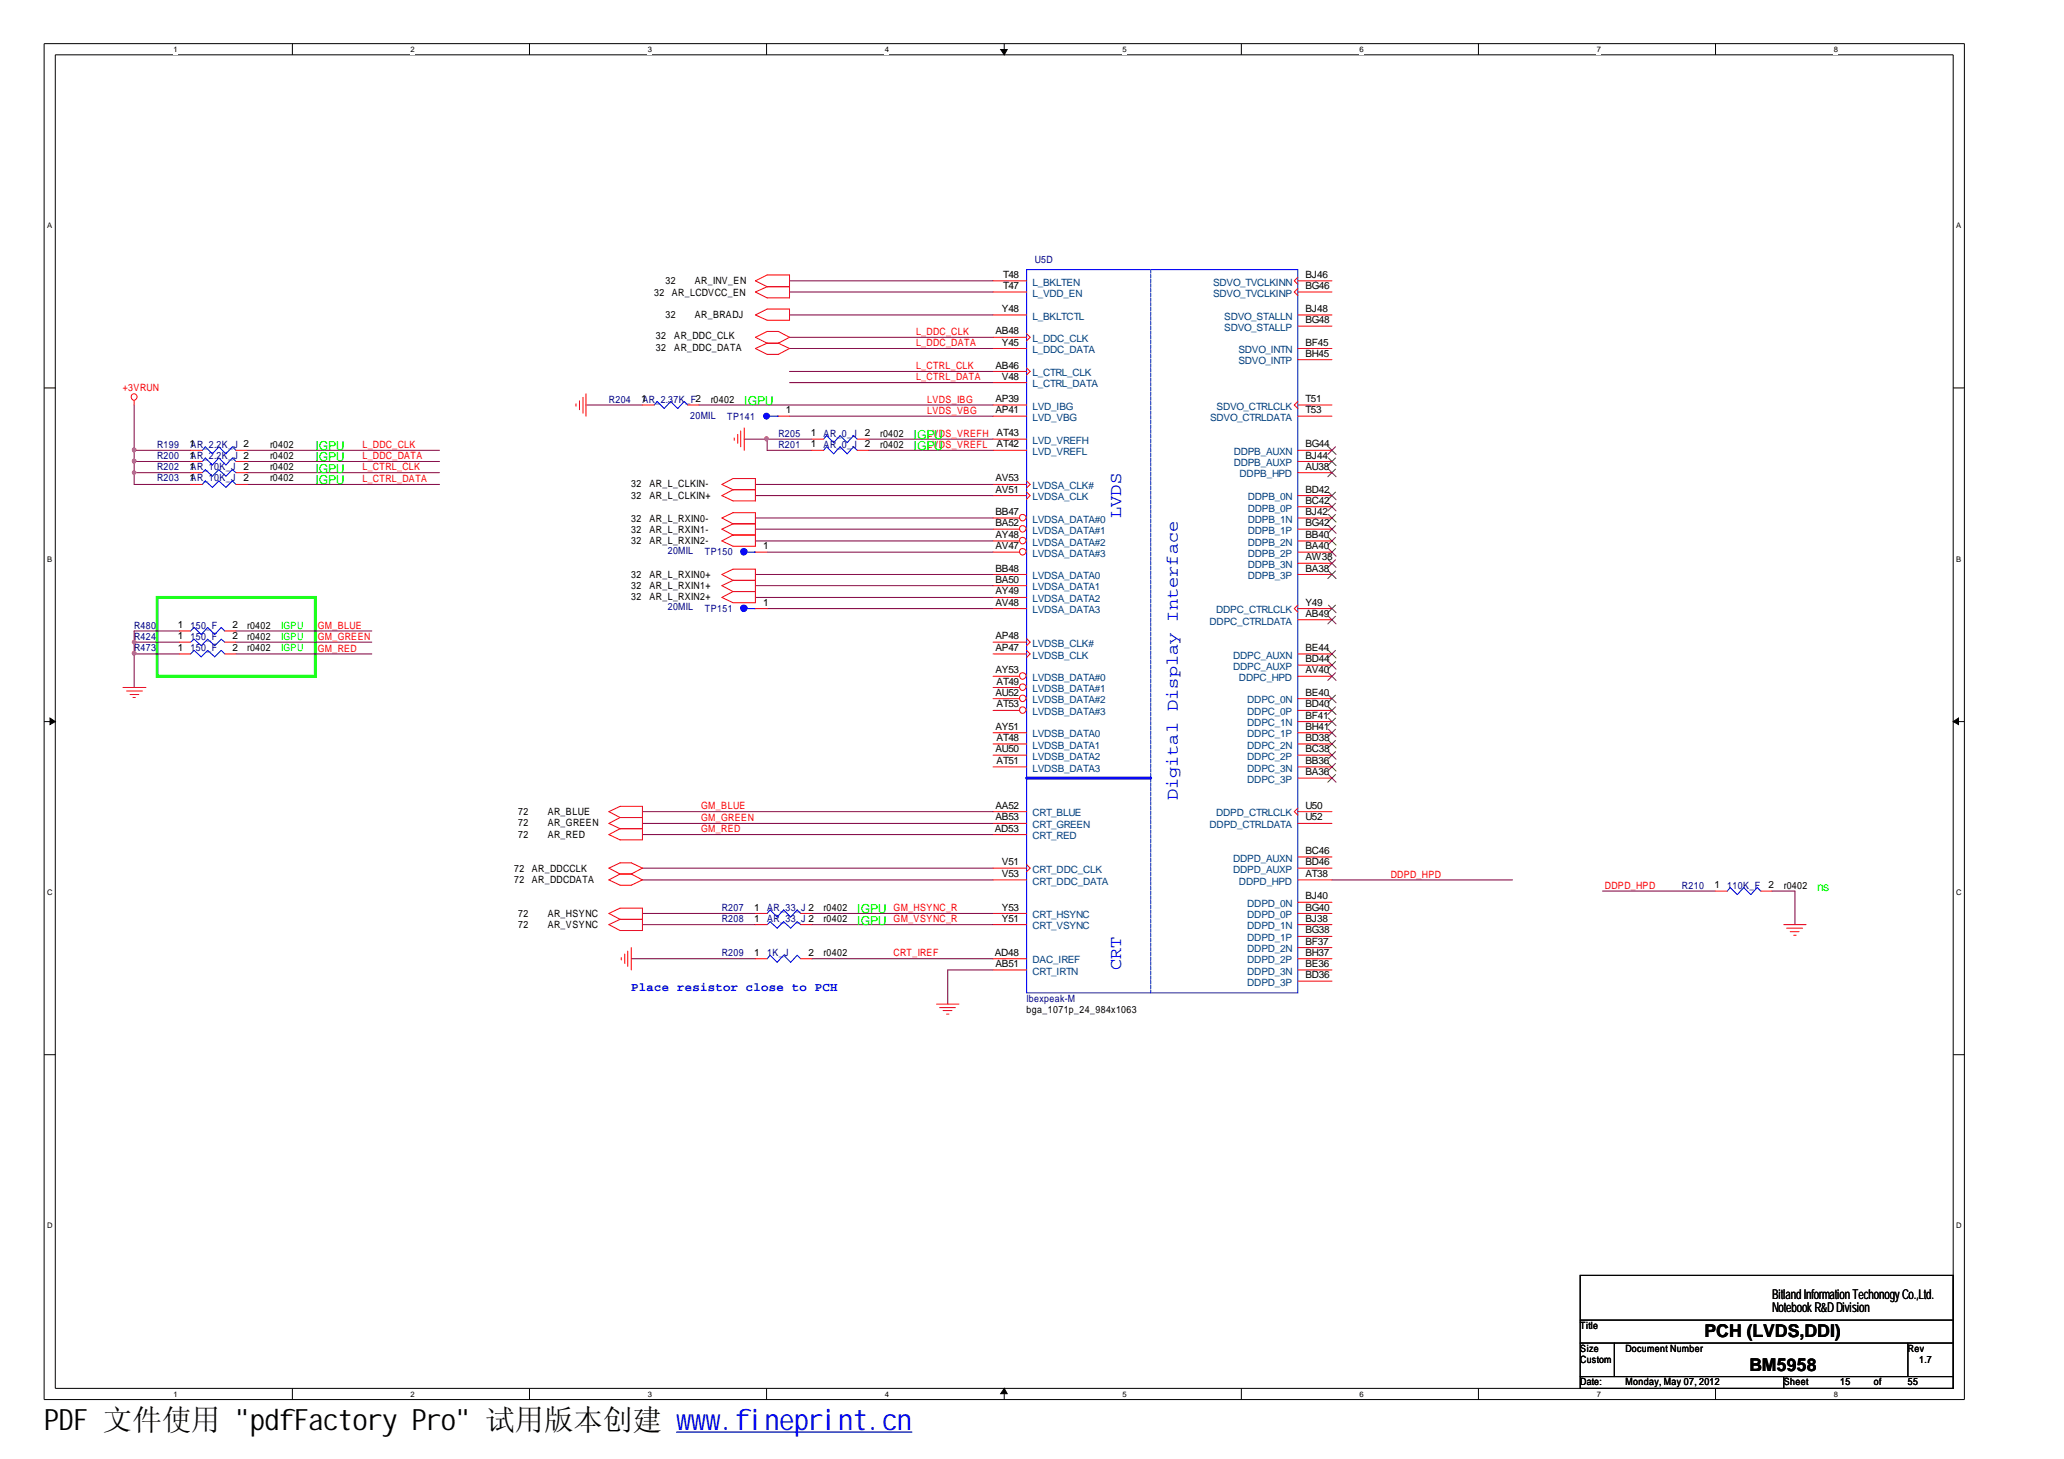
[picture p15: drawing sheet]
<svg xmlns="http://www.w3.org/2000/svg" width="297mm" height="210mm" viewBox="0 0 297 210" stroke-linecap="round" stroke-linejoin="round" font-family="sans-serif">
<defs><g id="words">
<text font-size="4.2" x="6.3" y="205.7">PDF 文件使用 &quot;pdfFactory Pro&quot; 试用版本创建 ww</text>
<text font-size="4.2" fill="#00f" x="99.5" y="205.7">w.fineprint.cn</text>
<g font-size="2.5" fill="#00f">
<text x="161.4" y="74.5" transform="rotate(-90 161.4 74.5)">LVDS</text>
<text x="169.5" y="115.2" transform="rotate(-90 169.5 115.2)">Digital Display Interface</text>
<text x="161.4" y="139.5" transform="rotate(-90 161.4 139.5)">CRT</text>
</g>
<g font-size="2.5">
<text x="245.3" y="192.3">PCH (LVDS,DDI)</text>
<text x="251.8" y="197.2">BM5958</text>
</g>
<g font-size="1.9">
<text x="255" y="186.9">BitlllandInformatiiionTechonogyCo.,Ltd.</text>
<text x="255" y="188.8">NotebookR&amp;DDivision</text>
<text x="255" y="186.9">BitandInformatonTechonogyCo.,Ltd.</text>
</g>
<g font-size="1.8" fill="#0f0">
<text x="107.1" y="58.3">IGPU</text>
<text x="45.4" y="64.8">IGPU</text>
<text x="131.5" y="63.2">IGPU</text>
<text x="131.5" y="64.8">IGPU</text>
<text x="45.4" y="68">IGPU</text>
<text x="45.4" y="69.6">IGPU</text>
<text x="45.4" y="66.4">IGPU</text>
<text x="123.4" y="131.4">IGPU</text>
<text x="261.5" y="128.2">ns</text>
<text x="123.4" y="133">IGPU</text>
</g>
<text font-size="1.8" fill="#00f" x="90.8" y="142.6">Place resistor close to PCH</text>
<g font-size="1.4">
<text x="95.8" y="40.8">32</text>
<text x="100" y="40.8">AR_INV_EN</text>
<text x="144.4" y="40">T48</text>
<text x="144.4" y="41.6">T47</text>
<text x="187.9" y="41.6">BG46</text>
<text x="187.9" y="40">BJ46</text>
<text x="94.1" y="42.5">32</text>
<text x="95.8" y="45.7">32</text>
<text x="96.7" y="42.5">AR_LCDVCC_EN</text>
<text x="100" y="45.7">AR_BRADJ</text>
<text x="144.2" y="44.9">Y48</text>
<text x="187.9" y="46.5">BG48</text>
<text x="187.9" y="44.9">BJ48</text>
<text x="94.4" y="50.5">32</text>
<text x="94.4" y="48.8">32</text>
<text x="97" y="50.5">AR_DDC_DATA</text>
<text x="97" y="48.8">AR_DDC_CLK</text>
<text x="143.3" y="53">AB46</text>
<text x="143.3" y="48.1">AB48</text>
<text x="144.2" y="49.7">Y45</text>
<text x="187.9" y="51.3">BH45</text>
<text x="187.9" y="49.7">BF45</text>
<text x="92.3" y="57.8">1AR_2.37K_F2</text>
<text x="102.3" y="57.9">r0402</text>
<text x="113.1" y="59.5">1</text>
<text x="143.3" y="57.8">AP39</text>
<text x="143.3" y="59.5">AP41</text>
<text x="144.2" y="54.6">V48</text>
<text x="187.9" y="57.8">T51</text>
<text x="187.9" y="59.5">T53</text>
<text x="27.3" y="66">1AR_2.2K_J 2</text>
<text x="27.3" y="64.4">1AR_2.2K_J 2</text>
<text x="38.9" y="64.4">r0402</text>
<text x="116.7" y="62.8">1</text>
<text x="116.7" y="64.4">1</text>
<text x="124.5" y="62.8">2</text>
<text x="124.5" y="64.4">2</text>
<text x="126.7" y="62.8">r0402</text>
<text x="126.7" y="64.4">r0402</text>
<text x="143.4" y="62.8">AT43</text>
<text x="143.4" y="64.4">AT42</text>
<text x="187.9" y="64.4">BG44</text>
<text x="187.9" y="66">BJ44</text>
<text x="27.3" y="67.6">1AR_10K_J</text>
<text x="27.3" y="69.3">1AR_10K_J</text>
<text x="35.1" y="67.6">2</text>
<text x="35.1" y="69.3">2</text>
<text x="38.9" y="67.7">r0402</text>
<text x="38.9" y="69.3">r0402</text>
<text x="38.9" y="66.1">r0402</text>
<text x="90.8" y="71.7">32</text>
<text x="90.8" y="70.1">32</text>
<text x="93.5" y="71.7">AR_L_CLKIN+</text>
<text x="93.5" y="70.1">AR_L_CLKIN-</text>
<text x="143.3" y="69.3">AV53</text>
<text x="143.3" y="70.9">AV51</text>
<text x="187.9" y="70.9">BD42</text>
<text x="187.9" y="67.6">AU38</text>
<text x="90.8" y="76.6">32</text>
<text x="90.8" y="75">32</text>
<text x="93.5" y="76.6">AR_L_RXIN1-</text>
<text x="93.5" y="75">AR_L_RXIN0-</text>
<text x="143.3" y="74.1">BB47</text>
<text x="143.3" y="75.7">BA52</text>
<text x="143.3" y="77.4">AY48</text>
<text x="187.9" y="74.1">BJ42</text>
<text x="187.9" y="77.4">BB40</text>
<text x="187.9" y="72.5">BC42</text>
<text x="187.9" y="75.7">BG42</text>
<text x="90.8" y="78.2">32</text>
<text x="90.8" y="83.2">32</text>
<text x="93.5" y="78.2">AR_L_RXIN2-</text>
<text x="93.5" y="83.2">AR_L_RXIN0+</text>
<text x="109.8" y="79">1</text>
<text x="143.3" y="79">AV47</text>
<text x="143.3" y="82.2">BB48</text>
<text x="143.3" y="83.8">BA50</text>
<text x="187.9" y="80.6">AW38</text>
<text x="187.9" y="79">BA40</text>
<text x="187.9" y="82.2">BA38</text>
<text x="90.8" y="84.8">32</text>
<text x="90.8" y="86.4">32</text>
<text x="93.5" y="84.8">AR_L_RXIN1+</text>
<text x="93.5" y="86.4">AR_L_RXIN2+</text>
<text x="109.8" y="87.1">1</text>
<text x="143.3" y="85.5">AY49</text>
<text x="143.3" y="87.1">AV48</text>
<text x="187.9" y="87.1">Y49</text>
<text x="187.9" y="88.7">AB49</text>
<text x="25.6" y="92">1</text>
<text x="25.6" y="90.4">1</text>
<text x="25.6" y="93.7">1</text>
<text x="33.4" y="92">2</text>
<text x="33.4" y="90.4">2</text>
<text x="33.4" y="93.7">2</text>
<text x="35.6" y="92">r0402</text>
<text x="35.6" y="90.4">r0402</text>
<text x="35.6" y="93.7">r0402</text>
<text x="143.3" y="92">AP48</text>
<text x="143.3" y="93.7">AP47</text>
<text x="187.9" y="93.7">BE44</text>
<text x="187.9" y="95.3">BD44</text>
<text x="143.3" y="96.9">AY53</text>
<text x="143.3" y="100.1">AU52</text>
<text x="143.4" y="98.5">AT49</text>
<text x="143.4" y="101.8">AT53</text>
<text x="187.9" y="100.1">BE40</text>
<text x="187.9" y="101.8">BD40</text>
<text x="187.9" y="96.9">AV40</text>
<text x="143.3" y="105">AY51</text>
<text x="143.4" y="106.6">AT48</text>
<text x="187.9" y="103.4">BF41</text>
<text x="187.9" y="106.6">BD38</text>
<text x="187.9" y="105">BH41</text>
<text x="143.3" y="108.2">AU50</text>
<text x="143.4" y="109.9">AT51</text>
<text x="187.9" y="109.9">BB36</text>
<text x="187.9" y="108.2">BC38</text>
<text x="187.9" y="111.5">BA36</text>
<text x="74.6" y="117.3">72</text>
<text x="74.6" y="118.9">72</text>
<text x="78.8" y="117.3">AR_BLUE</text>
<text x="78.8" y="118.9">AR_GREEN</text>
<text x="143.2" y="119.6">AD53</text>
<text x="143.3" y="116.3">AA52</text>
<text x="143.3" y="118">AB53</text>
<text x="187.9" y="116.3">U50</text>
<text x="187.9" y="118">U52</text>
<text x="74" y="125.4">72</text>
<text x="74.6" y="120.5">72</text>
<text x="76.5" y="125.4">AR_DDCCLK</text>
<text x="78.8" y="120.5">AR_RED</text>
<text x="144.2" y="124.5">V51</text>
<text x="187.9" y="122.9">BC46</text>
<text x="187.9" y="124.5">BD46</text>
<text x="74" y="127">72</text>
<text x="74.6" y="131.9">72</text>
<text x="76.5" y="127">AR_DDCDATA</text>
<text x="78.8" y="131.9">AR_HSYNC</text>
<text x="108.5" y="131">1</text>
<text x="118.5" y="131.1">r0402</text>
<text x="144.2" y="126.2">V53</text>
<text x="144.2" y="131">Y53</text>
<text x="187.9" y="129.4">BJ40</text>
<text x="187.9" y="131">BG40</text>
<text x="187.9" y="126.2">AT38</text>
<text x="246.7" y="127.8">1</text>
<text x="254.5" y="127.8">2</text>
<text x="256.7" y="127.9">r0402</text>
<text x="74.6" y="133.5">72</text>
<text x="78.8" y="133.5">AR_VSYNC</text>
<text x="108.5" y="137.5">1</text>
<text x="108.5" y="132.6">1</text>
<text x="116.3" y="137.5">2</text>
<text x="118.5" y="137.6">r0402</text>
<text x="118.5" y="132.7">r0402</text>
<text x="143.2" y="137.5">AD48</text>
<text x="144.2" y="132.6">Y51</text>
<text x="187.9" y="135.9">BF37</text>
<text x="187.9" y="132.6">BJ38</text>
<text x="187.9" y="137.5">BH37</text>
<text x="187.9" y="134.3">BG38</text>
<text x="143.3" y="139.1">AB51</text>
<text x="187.9" y="139.1">BE36</text>
<text x="187.9" y="140.7">BD36</text>
<text x="147.7" y="145.7">bga_1071p_24_984x1063</text>
<text x="227.4" y="191.2">Title</text>
<text x="227.4" y="194.5">Size</text>
<text x="227.4" y="196.1">Custom</text>
<text x="233.9" y="194.5">Document Number</text>
<text x="274.6" y="194.5">Rev</text>
<text x="276.2" y="196.1">1.7</text>
<text x="227.4" y="199.3">Date:</text>
<text x="233.9" y="199.3">Monday, May 07, 2012</text>
<text x="256.7" y="199.3">Sheet</text>
<text x="264.8" y="199.3">15</text>
<text x="269.7" y="199.3">of</text>
<text x="274.6" y="199.3">55</text>
</g>
<g font-size="1.4" fill="#004080">
<text x="148.6" y="41.1">L_BKLTEN</text>
<text x="174.6" y="41.1">SDVO_TVCLKINN</text>
<text x="148.6" y="46">L_BKLTCTL</text>
<text x="148.6" y="42.7">L_VDD_EN</text>
<text x="174.6" y="42.7">SDVO_TVCLKINP</text>
<text x="176.2" y="47.6">SDVO_STALLP</text>
<text x="176.2" y="46">SDVO_STALLN</text>
<text x="148.6" y="49.2">L_DDC_CLK</text>
<text x="148.6" y="50.8">L_DDC_DATA</text>
<text x="178.2" y="52.4">SDVO_INTP</text>
<text x="178.2" y="50.8">SDVO_INTN</text>
<text x="148.6" y="54.1">L_CTRL_CLK</text>
<text x="148.6" y="55.7">L_CTRL_DATA</text>
<text x="148.6" y="58.9">LVD_IBG</text>
<text x="175.1" y="58.9">SDVO_CTRLCLK</text>
<text x="148.6" y="63.9">LVD_VREFH</text>
<text x="148.6" y="65.5">LVD_VREFL</text>
<text x="148.6" y="60.6">LVD_VBG</text>
<text x="174.2" y="60.6">SDVO_CTRLDATA</text>
<text x="177.5" y="65.5">DDPB_AUXN</text>
<text x="148.6" y="70.4">LVDSA_CLK#</text>
<text x="148.6" y="72">LVDSA_CLK</text>
<text x="177.5" y="67.1">DDPB_AUXP</text>
<text x="178.4" y="68.7">DDPB_HPD</text>
<text x="179.6" y="72">DDPB_0N</text>
<text x="148.6" y="75.2">LVDSA_DATA#0</text>
<text x="148.6" y="76.8">LVDSA_DATA#1</text>
<text x="179.6" y="75.2">DDPB_1N</text>
<text x="179.6" y="73.6">DDPB_0P</text>
<text x="179.6" y="76.8">DDPB_1P</text>
<text x="148.6" y="78.5">LVDSA_DATA#2</text>
<text x="148.6" y="80.1">LVDSA_DATA#3</text>
<text x="148.6" y="83.3">LVDSA_DATA0</text>
<text x="179.6" y="78.5">DDPB_2N</text>
<text x="179.6" y="81.7">DDPB_3N</text>
<text x="179.6" y="80.1">DDPB_2P</text>
<text x="179.6" y="83.3">DDPB_3P</text>
<text x="148.6" y="84.9">LVDSA_DATA1</text>
<text x="148.6" y="86.6">LVDSA_DATA2</text>
<text x="148.6" y="88.2">LVDSA_DATA3</text>
<text x="174.1" y="89.8">DDPC_CTRLDATA</text>
<text x="175" y="88.2">DDPC_CTRLCLK</text>
<text x="148.6" y="93.1">LVDSB_CLK#</text>
<text x="148.6" y="94.8">LVDSB_CLK</text>
<text x="177.5" y="94.8">DDPC_AUXN</text>
<text x="148.6" y="98">LVDSB_DATA#0</text>
<text x="148.6" y="99.6">LVDSB_DATA#1</text>
<text x="148.6" y="101.2">LVDSB_DATA#2</text>
<text x="177.5" y="96.4">DDPC_AUXP</text>
<text x="178.3" y="98">DDPC_HPD</text>
<text x="179.5" y="101.2">DDPC_0N</text>
<text x="148.6" y="102.9">LVDSB_DATA#3</text>
<text x="148.6" y="106.1">LVDSB_DATA0</text>
<text x="148.6" y="107.7">LVDSB_DATA1</text>
<text x="179.5" y="104.5">DDPC_1N</text>
<text x="179.5" y="107.7">DDPC_2N</text>
<text x="179.5" y="106.1">DDPC_1P</text>
<text x="179.5" y="102.9">DDPC_0P</text>
<text x="148.6" y="109.3">LVDSB_DATA2</text>
<text x="148.6" y="111">LVDSB_DATA3</text>
<text x="179.5" y="111">DDPC_3N</text>
<text x="179.5" y="109.3">DDPC_2P</text>
<text x="179.5" y="112.6">DDPC_3P</text>
<text x="148.6" y="117.4">CRT_BLUE</text>
<text x="148.6" y="119.1">CRT_GREEN</text>
<text x="174.1" y="119.1">DDPD_CTRLDATA</text>
<text x="175" y="117.4">DDPD_CTRLCLK</text>
<text x="148.6" y="125.6">CRT_DDC_CLK</text>
<text x="148.6" y="120.7">CRT_RED</text>
<text x="177.5" y="124">DDPD_AUXN</text>
<text x="177.5" y="125.6">DDPD_AUXP</text>
<text x="148.6" y="127.3">CRT_DDC_DATA</text>
<text x="178.3" y="127.3">DDPD_HPD</text>
<text x="179.5" y="130.5">DDPD_0N</text>
<text x="148.6" y="132.1">CRT_HSYNC</text>
<text x="148.6" y="133.7">CRT_VSYNC</text>
<text x="179.5" y="137">DDPD_2N</text>
<text x="179.5" y="133.7">DDPD_1N</text>
<text x="179.5" y="132.1">DDPD_0P</text>
<text x="179.5" y="135.4">DDPD_1P</text>
<text x="148.6" y="140.2">CRT_IRTN</text>
<text x="148.6" y="138.6">DAC_IREF</text>
<text x="179.5" y="140.2">DDPD_3N</text>
<text x="179.5" y="138.6">DDPD_2P</text>
<text x="179.5" y="141.8">DDPD_3P</text>
</g>
<g font-size="1.4" fill="#000080">
<text x="148.9" y="37.8">U5D</text>
<text x="87.6" y="57.9">R204</text>
<text x="22.6" y="64.4">R199</text>
<text x="99.3" y="60.2">20MIL</text>
<text x="104.6" y="60.4">TP141</text>
<text x="112" y="62.8">R205</text>
<text x="112" y="64.4">R201</text>
<text x="118.5" y="62.8">AR_0_J</text>
<text x="118.5" y="64.4">AR_0_J</text>
<text x="22.6" y="67.7">R202</text>
<text x="22.6" y="69.3">R203</text>
<text x="22.6" y="66.1">R200</text>
<text x="96.1" y="79.7">20MIL</text>
<text x="101.4" y="79.9">TP150</text>
<text x="96.1" y="87.8">20MIL</text>
<text x="101.4" y="88">TP151</text>
<text x="19.3" y="92">R424</text>
<text x="19.3" y="90.4">R480</text>
<text x="19.3" y="93.7">R473</text>
<text x="27.4" y="92">150_F</text>
<text x="27.4" y="90.4">150_F</text>
<text x="27.4" y="93.7">150_F</text>
<text x="103.9" y="131.1">R207</text>
<text x="110.4" y="131.1">AR_33_J 2</text>
<text x="242.1" y="127.9">R210</text>
<text x="248.6" y="127.9">110K_F</text>
<text x="103.9" y="137.6">R209</text>
<text x="103.9" y="132.7">R208</text>
<text x="110.4" y="132.7">AR_33_J 2</text>
<text x="110.4" y="137.6">1K_J</text>
<text x="147.7" y="144.1">Ibexpeak-M</text>
</g>
<g font-size="1.4" fill="#f00">
<text x="131.8" y="49.8">L_DDC_DATA</text>
<text x="131.8" y="48.2">L_DDC_CLK</text>
<text x="131.8" y="53.1">L_CTRL_CLK</text>
<text x="17.7" y="56.3">+3VRUN</text>
<text x="131.8" y="54.7">L_CTRL_DATA</text>
<text x="133.4" y="59.5">LVDS_VBG</text>
<text x="133.4" y="57.9">LVDS_IBG</text>
<text x="52.2" y="64.4">L_DDC_CLK</text>
<text x="133.4" y="64.4">LVDS_VREFL</text>
<text x="133.4" y="62.8">LVDS_VREFH</text>
<text x="52.2" y="67.7">L_CTRL_CLK</text>
<text x="52.2" y="69.4">L_CTRL_DATA</text>
<text x="52.2" y="66.1">L_DDC_DATA</text>
<text x="45.7" y="92">GM_GREEN</text>
<text x="45.7" y="93.7">GM_RED</text>
<text x="45.7" y="90.4">GM_BLUE</text>
<text x="100.9" y="116.4">GM_BLUE</text>
<text x="100.9" y="118.1">GM_GREEN</text>
<text x="100.9" y="119.7">GM_RED</text>
<text x="128.6" y="131.1">GM_HSYNC_R</text>
<text x="200.2" y="126.3">DDPD_HPD</text>
<text x="231" y="127.9">DDPD_HPD</text>
<text x="128.6" y="132.7">GM_VSYNC_R</text>
<text x="128.6" y="137.6">CRT_IREF</text>
</g>
<g font-size="1.4" fill="#0f0">
<text x="40.5" y="92">IGPU</text>
<text x="40.5" y="90.4">IGPU</text>
<text x="40.5" y="93.7">IGPU</text>
</g>
<g font-size="1.1">
<text x="25" y="7.5">1</text>
<text x="59.1" y="7.5">2</text>
<text x="93.2" y="7.5">3</text>
<text x="127.3" y="7.5">4</text>
<text x="161.5" y="7.5">5</text>
<text x="195.7" y="7.5">6</text>
<text x="229.8" y="7.5">7</text>
<text x="263.9" y="7.5">8</text>
<text x="6.8" y="32.9">A</text>
<text x="281.5" y="32.9">A</text>
<text x="6.8" y="80.8">B</text>
<text x="281.5" y="80.8">B</text>
<text x="6.8" y="128.8">C</text>
<text x="281.5" y="128.8">C</text>
<text x="6.8" y="176.7">D</text>
<text x="281.5" y="176.7">D</text>
<text x="25" y="201">1</text>
<text x="59.1" y="201">2</text>
<text x="93.2" y="201">3</text>
<text x="127.3" y="201">4</text>
<text x="161.5" y="201">5</text>
<text x="195.7" y="201">6</text>
<text x="229.8" y="201">7</text>
<text x="263.9" y="201">8</text>
</g>
</g></defs>
<path d="M6.3 6.3h276.4v195.1h-276.4zM8 7.9h273.1v191.8h-273.1z" fill="none" stroke="#000" stroke-width=".14"/>
<g fill="#fff">
<path d="M25 6.4h.6v1.4h-.6z"/>
<path d="M25 199.9h.6v1.4h-.6z"/>
</g>
<path d="M42.1 6.3v1.6M42.1 199.7v1.7" fill="none" stroke="#000" stroke-width=".14"/>
<g fill="#fff">
<path d="M59.1 6.4h.6v1.4h-.6z"/>
<path d="M59.1 199.9h.6v1.4h-.6z"/>
</g>
<path d="M76.2 6.3v1.6M76.2 199.7v1.7" fill="none" stroke="#000" stroke-width=".14"/>
<g fill="#fff">
<path d="M93.2 6.4h.6v1.4h-.6z"/>
<path d="M93.2 199.9h.6v1.4h-.6z"/>
</g>
<path d="M110.3 6.3v1.6M110.3 199.7v1.7" fill="none" stroke="#000" stroke-width=".14"/>
<g fill="#fff">
<path d="M127.3 6.4h.6v1.4h-.6z"/>
<path d="M127.3 199.9h.6v1.4h-.6z"/>
</g>
<path d="M144.5 6.3v1.6M144.5 199.7v1.7" fill="none" stroke="#000" stroke-width=".14"/>
<g fill="#000" stroke="#000" stroke-width=".14">
<path d="M144 7.1h.9l-.4 .8z" fill-rule="evenodd"/>
<path d="M144.5 199.7l.4 .8h-.9z" fill-rule="evenodd"/>
</g>
<g fill="#fff">
<path d="M161.5 6.4h.6v1.4h-.6z"/>
<path d="M161.5 199.9h.6v1.4h-.6z"/>
</g>
<path d="M178.6 6.3v1.6M178.6 199.7v1.7" fill="none" stroke="#000" stroke-width=".14"/>
<g fill="#fff">
<path d="M195.7 6.4h.6v1.4h-.6z"/>
<path d="M195.7 199.9h.6v1.4h-.6z"/>
</g>
<path d="M212.8 6.3v1.6M212.8 199.7v1.7" fill="none" stroke="#000" stroke-width=".14"/>
<g fill="#fff">
<path d="M229.8 6.4h.6v1.4h-.6z"/>
<path d="M229.8 199.9h.6v1.4h-.6z"/>
</g>
<path d="M246.9 6.3v1.6M246.9 199.7v1.7" fill="none" stroke="#000" stroke-width=".14"/>
<g fill="#fff">
<path d="M263.9 6.4h.6v1.4h-.6z"/>
<path d="M263.9 199.9h.6v1.4h-.6z"/>
<path d="M6.8 31.8h.6v1.3h-.6z"/>
<path d="M281.5 31.8h.6v1.3h-.6z"/>
<path d="M6.8 79.7h.7v1.3h-.7z"/>
<path d="M281.5 79.7h.7v1.3h-.7z"/>
</g>
<path d="M6.3 55.8h1.7M281.1 55.8h1.6" fill="none" stroke="#000" stroke-width=".14"/>
<g fill="#fff">
<path d="M6.8 127.7h.7v1.3h-.7z"/>
<path d="M281.5 127.7h.8v1.3h-.8z"/>
</g>
<path d="M6.3 103.8h1.7M281.1 103.8h1.6" fill="none" stroke="#000" stroke-width=".14"/>
<g fill="#000" stroke="#000" stroke-width=".14">
<path d="M7.2 103.3l.8 .5-.8 .4z" fill-rule="evenodd"/>
<path d="M281.1 103.8l.8-.5v.9z" fill-rule="evenodd"/>
</g>
<g fill="#fff">
<path d="M6.8 175.6h.7v1.4h-.7z"/>
<path d="M281.5 175.6h.8v1.4h-.8z"/>
</g>
<path d="M6.3 151.7h1.7M281.1 151.7h1.6M227.4 183.5h53.7v16.2h-53.7zM227.4 189.9h53.7M227.4 193.2h53.7M227.4 198h53.7M232.3 193.2v4.8M256.7 198v1.7M274.6 193.2v4.8" fill="none" stroke="#000" stroke-width=".14"/>
<path d="M22.6 86h22.8v11.3h-22.8z" fill="none" stroke="#0f0" stroke-width=".42"/>
<g fill="none" stroke="#800040" stroke-width=".14">
<path d="M19.3 58.3v11.4h8.1M84.3 58.3h8.2M100.6 58.3h42.3M113.6 59.9h29.3M113.6 55h29.3M113.6 45.3h29.3M113.6 40.4h29.3M113.6 42h29.3M113.6 50.1h29.3M113.6 48.5h29.3M113.6 53.4h29.3M19.3 64.8h8.1"/>
<path d="M19.3 68h8.1M19.3 66.4h8.1M35.6 69.7h27.6M35.6 64.8h27.6M35.6 68h27.6M35.6 66.4h27.6M107.1 63.2h9.7M108.7 69.7h34.2M108.7 71.3h34.2M108.7 77.8h34.2M108.7 76.1h34.2M108.7 74.5h34.2"/>
<path d="M110.4 79.4h32.5M110.4 63.2v1.6h6.4M125 64.8h17.9M125 63.2h17.9M19.3 92.4h6.5M19.3 94.1h6.5M25.8 90.8h-6.5v8.1M34 90.8h19.5M34 92.4h19.5M34 94.1h19.5M108.7 86h34.2M108.7 82.6h34.2"/>
<path d="M108.7 84.3h34.2M110.4 87.6h32.5M92.5 116.8h50.4M92.5 118.5h50.4M90.8 137.9h17.9M92.5 126.6h50.4M92.5 124.9h50.4M92.5 133h16.2M92.5 131.4h16.2M92.5 120.1h50.4M116.8 133h26.1M116.8 131.4h26.1"/>
<path d="M116.8 137.9h26.1M142.9 139.5h-6.5v5M191.7 126.6h26M230.6 128.2h16.3M255 128.2h3.3v4.8"/>
</g>
<g fill="#f0f" stroke="#f0f" stroke-width=".14">
<path d="M19.1 67.9l.2-.2 .3 .3-.3 .3-.2-.1z" fill-rule="evenodd"/>
<path d="M19.1 93.9l.2-.2 .3 .3-.3 .2h-.2z" fill-rule="evenodd"/>
<path d="M19.1 92.2l.2-.1 .3 .3-.3 .2-.2-.1z" fill-rule="evenodd"/>
<path d="M19.1 93.9l.2-.2 .3 .3-.3 .2h-.2z" fill-rule="evenodd"/>
<circle cx="110.3" cy="63.1" r=".28"/>
<circle cx="19.3" cy="64.7" r=".28"/>
<circle cx="19.3" cy="66.3" r=".28"/>
</g>
<g fill="none" stroke="#f00" stroke-width=".14">
<path d="M19.3 57.7v.6M82.9 58.1v.3M83.4 57.7v1.2M83.9 57.2v2.3M84.3 56.7v3.2M92.5 58.3h1.6M99 58.3h1.6M108.7 45.3l1.7-.8h3.2v1.6h-3.2zM108.7 40.4l1.7-.8h3.2v3.3h-3.2l-1.7-.9 1.7-.8zM110.4 41.2h3.2M110.4 49.4l-1.7 .7 1.7 .9h1.6l1.6-.9-1.6-.7M110.4 49.4h1.6"/>
<path d="M110.4 49.4l-1.7-.9 1.7-.8h1.6l1.6 .8-1.6 .9M112 59.9h1.6M142.9 45.3h4.8M142.9 40.4h4.8M142.9 53.4h4.8M142.9 55h4.8M142.9 48.5h4.8M142.9 50.1h4.8M142.9 42h4.8M147.7 52.9l.6 .5-.6 .5M147.7 48l.6 .5-.6 .5M27.4 68h1.7"/>
<path d="M27.4 69.7h1.7M34 68h1.6M34 69.7h1.6M103.9 69.7l1.6-.9h3.2v3.3h-3.2l-1.6-.8 1.6-.8zM105.5 70.5h3.2M105.5 75.4l-1.6-.9 1.6-.7h3.2v4.8h-3.2l-1.6-.8 1.6-.8M105.5 75.4h3.2M105.5 75.4l-1.6 .7 1.6 .9M105.5 77h3.2M105.7 63v.3M106.2 62.5v1.3M106.6 62v2.3"/>
<path d="M107.1 61.6v3.2M108.7 79.4h1.7M116.8 63.2h1.7M123.4 63.2h1.6M142.9 69.7h4.8M142.9 71.3h4.8M147.7 69.2l.6 .5-.6 .5M147.7 70.8l.6 .5-.6 .5M17.7 98.9h3.3M18.2 99.4h2.3M18.7 99.9h1.3M25.8 92.4h1.6"/>
<path d="M25.8 90.8h1.6M25.8 94.1h1.6M32.3 92.4h1.7M32.3 90.8h1.7M32.3 94.1h1.7M105.5 83.5l-1.6-.9 1.6-.7h3.2v4.8h-3.2l-1.6-.7 1.6-.9M105.5 83.5h3.2M105.5 83.5l-1.6 .8 1.6 .8M105.5 85.1h3.2M108.7 87.6h1.7M19.1 100.3h.4M89.2 119.2h3.3"/>
<path d="M89.2 117.6l-1.6-.8 1.6-.8h3.3v4.8h-3.3l-1.6-.7 1.6-.9M89.2 117.6h3.3M89.2 117.6l-1.6 .9 1.6 .7M87.6 131.4l1.6-.7h3.3v3.2h-3.3l-1.6-.9 1.6-.7zM89.2 125.7l-1.6-.8 1.6-.8h1.6l1.7 .8-1.7 .8M89.2 125.7h1.6M89.2 125.7l-1.6 .9 1.6 .8h1.6l1.7-.8-1.7-.9M89.2 132.3h3.3M89.4 137.8v.3M89.9 137.3v1.3M90.3 136.8v2.2M90.8 136.3v3.2"/>
<path d="M108.7 133h1.7M108.7 131.4h1.7M108.7 137.9h1.7M115.2 133h1.6M115.2 131.4h1.6M115.2 137.9h1.6M256.7 133h3.2M257.1 133.5h2.3M257.6 134h1.3M258.1 134.5h.4M134.8 144.5h3.2M135.2 145h2.3"/>
<path d="M135.7 145.4h1.3M136.2 145.9h.4"/>
<circle cx="19.3" cy="57.1" r=".45"/>
</g>
<g fill="none" stroke="#00f" stroke-width=".14">
<path d="M147.7 38.8h39.1v104h-39.1zM94.1 58.3l.5-.5 1 1 .9-1 1 1 1-1 .5 .5M110.8 59.9h1.2M29.1 68l.4-.4 1.1 .9 .9-.9 1 .9 .9-.9 .6 .4M29.1 69.7l.4-.5 1.1 .9 .9-.9 1 .9 .9-.9 .6 .5M107.6 79.4h1.1M118.5 63.2l.5-.5 1 1 .9-1 1 1 1-1 .5 .5M27.4 92.4l.5-.4 1.1 .9 .9-.9 1 .9 .9-.9 .5 .4M27.4 90.8l.5-.5 1.1 1 .9-1 1 1 .9-1 .5 .5M27.4 94.1l.5-.5 1.1 .9 .9-.9 1 .9 .9-.9 .5 .5M107.6 87.6h1.1M110.4 131.4l.4-.5 1 1 1-1 1 1 .9-1 .5 .5"/>
<path d="M110.4 137.9l.4-.5 1 1 1-1 1 1 .9-1 .5 .5M110.4 133l.4-.4 1 .9 1-.9 1 .9 .9-.9 .5 .4"/>
</g>
<g fill="#00f" stroke="#00f" stroke-width=".14">
<circle cx="107.1" cy="79.4" r=".48"/>
<circle cx="110.3" cy="59.9" r=".42"/>
<circle cx="107.1" cy="87.5" r=".48"/>
</g>
<path d="M165.6 38.8v104" fill="none" stroke="#fff" stroke-width=".14" stroke-dasharray=".5 .2"/>
<path d="M165.6 38.8v104" fill="none" stroke="#00f" stroke-width=".14" stroke-dasharray=".5 .2"/>
<path d="M147.7 111.9h17.9" fill="none" stroke="#00f" stroke-width=".42"/>
<circle cx="147.2" cy="74.5" r=".48" fill="#fff" stroke="#f00" stroke-width=".14"/>
<path d="M142.9 74.5h3.8" fill="none" stroke="#f00" stroke-width=".14"/>
<circle cx="147.2" cy="76.1" r=".48" fill="#fff" stroke="#f00" stroke-width=".14"/>
<path d="M142.9 76.1h3.8" fill="none" stroke="#f00" stroke-width=".14"/>
<circle cx="147.2" cy="77.8" r=".48" fill="#fff" stroke="#f00" stroke-width=".14"/>
<path d="M142.9 77.8h3.8" fill="none" stroke="#f00" stroke-width=".14"/>
<circle cx="147.2" cy="79.4" r=".48" fill="#fff" stroke="#f00" stroke-width=".14"/>
<path d="M142.9 79.4h3.8M142.9 82.6h4.8M142.9 84.3h4.8M142.9 86h4.8M142.9 87.6h4.8M142.9 92.4h4.8M142.9 94.1h4.8M147.7 91.9l.6 .5-.6 .5M147.7 93.6l.6 .5-.6 .5" fill="none" stroke="#f00" stroke-width=".14"/>
<circle cx="147.2" cy="97.2" r=".48" fill="#fff" stroke="#f00" stroke-width=".14"/>
<path d="M142.9 97.3h3.8" fill="none" stroke="#f00" stroke-width=".14"/>
<circle cx="147.2" cy="98.9" r=".48" fill="#fff" stroke="#f00" stroke-width=".14"/>
<path d="M142.9 98.9h3.8" fill="none" stroke="#f00" stroke-width=".14"/>
<circle cx="147.2" cy="100.5" r=".48" fill="#fff" stroke="#f00" stroke-width=".14"/>
<path d="M142.9 100.5h3.8" fill="none" stroke="#f00" stroke-width=".14"/>
<circle cx="147.2" cy="102.2" r=".48" fill="#fff" stroke="#f00" stroke-width=".14"/>
<g fill="none" stroke="#f00" stroke-width=".14">
<path d="M186.8 39.9l-.5 .5 .5 .5M142.9 58.3h4.8M142.9 59.9h4.8M186.8 58.3h4.9M186.8 59.9h4.9M186.8 57.8l-.5 .5 .5 .5M186.8 41.5l-.5 .5 .5 .5M186.8 42h4.9M186.8 40.4h4.9M186.8 46.9h4.9M186.8 45.3h4.9M186.8 51.7h4.9"/>
<path d="M186.8 50.1h4.9M27.4 64.8h1.7M27.4 66.4h1.7M34 64.8h1.6M34 66.4h1.6M116.8 64.8h1.7M123.4 64.8h1.6M142.9 63.2h4.8M142.9 64.8h4.8M186.8 71.3h4.9M186.8 74.5h4.9M186.8 64.8h4.9"/>
<path d="M186.8 77.8h4.9M186.8 72.9h4.9M186.8 76.1h4.9M186.8 79.4h4.9M186.8 66.4h4.9M186.8 68h4.9M186.8 81h4.9M186.8 82.6h4.9M186.8 87.1l-.5 .5 .5 .5M186.8 87.6h4.9M186.8 89.2h4.9M186.8 94.1h4.9"/>
<path d="M186.8 95.7h4.9M186.8 97.3h4.9M142.9 102.2h3.8M142.9 105.4h4.8M142.9 107h4.8M142.9 110.3h4.8M142.9 108.6h4.8M142.9 116.8h4.8M142.9 118.5h4.8M186.8 102.2h4.9M186.8 105.4h4.9M186.8 100.5h4.9"/>
<path d="M186.8 103.8h4.9M186.8 107h4.9M186.8 110.3h4.9M186.8 108.6h4.9M186.8 111.9h4.9M186.8 116.8h4.9M186.8 118.5h4.9M186.8 116.3l-.5 .5 .5 .5M142.9 139.5h4.8M142.9 133h4.8M142.9 137.9h4.8M142.9 131.4h4.8"/>
<path d="M142.9 124.9h4.8M142.9 126.6h4.8M142.9 120.1h4.8M147.7 124.4l.6 .5-.6 .5M186.8 136.3h4.9M186.8 139.5h4.9M186.8 129.8h4.9M186.8 133h4.9M186.8 137.9h4.9M186.8 131.4h4.9M186.8 134.7h4.9M186.8 124.9h4.9"/>
<path d="M186.8 126.6h4.9M186.8 123.3h4.9M246.9 128.2h1.7M253.4 128.2h1.6M186.8 141.2h4.9"/>
</g>
<g fill="none" stroke="#804000" stroke-width=".14">
<path d="M191.2 70.8l1.1 1.1M191.2 74l1.1 1.1M191.2 77.3l1.1 1.1M191.2 72.4l1.1 1.1M191.2 75.6l1.1 1.1M191.2 78.9l1.1 1.1M191.2 64.3l1.1 1.1M191.2 65.9l1.1 1.1M191.2 67.5l1.1 1.1M192.2 70.8l-1.1 1.1M192.2 74l-1.1 1.1M192.2 77.3l-1.1 1.1"/>
<path d="M192.2 72.4l-1.1 1.1M192.2 75.6l-1.1 1.1M192.2 78.9l-1.1 1.1M192.2 64.3l-1.1 1.1M192.2 65.9l-1.1 1.1M192.2 67.5l-1.1 1.1M191.2 80.5l1.1 1.1M191.2 82.1l1.1 1.1M191.2 87.1l1.1 1.1M191.2 88.7l1.1 1.1M191.2 93.6l1.1 1.1M191.2 95.2l1.1 1.1"/>
<path d="M191.2 96.8l1.1 1.1M192.2 80.5l-1.1 1.1M192.2 82.1l-1.1 1.1M192.2 87.1l-1.1 1.1M192.2 88.7l-1.1 1.1M192.2 93.6l-1.1 1.1M192.2 95.2l-1.1 1.1M192.2 96.8l-1.1 1.1M191.2 100l1.1 1.1M191.2 103.3l1.1 1.1M191.2 106.5l1.1 1.1M191.2 109.8l1.1 1.1"/>
<path d="M191.2 104.9l1.1 1.1M191.2 101.7l1.1 1.1M191.2 108.1l1.1 1.1M191.2 111.4l1.1 1.1M192.2 100l-1.1 1.1M192.2 103.3l-1.1 1.1M192.2 106.5l-1.1 1.1M192.2 109.8l-1.1 1.1M192.2 104.9l-1.1 1.1M192.2 101.7l-1.1 1.1M192.2 108.1l-1.1 1.1M192.2 111.4l-1.1 1.1"/>
</g>
<path d="M29.1 66.4l.4-.5 1.1 1 .9-1 1 1 .9-1 .6 .5M29.1 64.8l.4-.5 1.1 1 .9-1 1 1 .9-1 .6 .5M118.5 64.8l.5-.5 1 1 .9-1 1 1 1-1 .5 .5M248.6 128.2l.4-.5 1 1 1-1 1 1 .9-1 .5 .5" fill="none" stroke="#00f" stroke-width=".14"/>
<g fill="#f0f" stroke="#f0f" stroke-width=".14">
<path d="M19.1 67.9l.2-.2 .3 .3-.3 .3-.2-.1z" fill-rule="evenodd"/>
<path d="M19.1 93.9l.2-.2 .3 .3-.3 .2h-.2z" fill-rule="evenodd"/>
<path d="M19.1 92.2l.2-.1 .3 .3-.3 .2-.2-.1z" fill-rule="evenodd"/>
<path d="M19.1 93.9l.2-.2 .3 .3-.3 .2h-.2z" fill-rule="evenodd"/>
<circle cx="110.3" cy="63.1" r=".28"/>
<circle cx="19.3" cy="64.7" r=".28"/>
<circle cx="19.3" cy="66.3" r=".28"/>
</g>
<path d="M97.4 206h33.8" fill="none" stroke="#00f" stroke-width=".18"/>
<use href="#words"/>
</svg>
